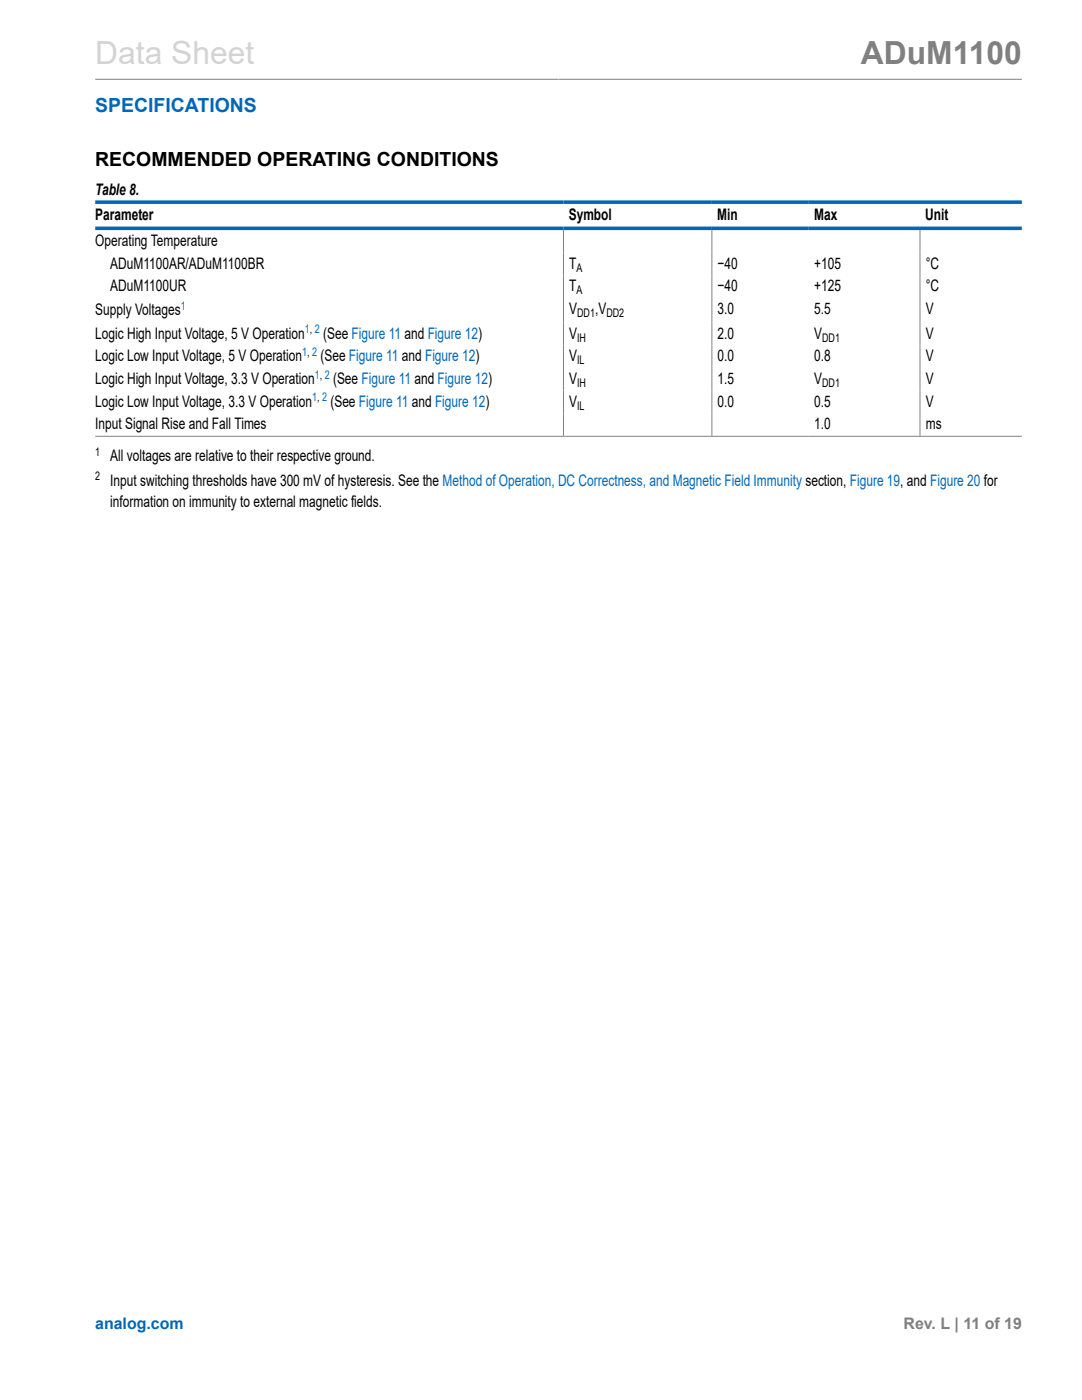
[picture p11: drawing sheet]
<svg xmlns="http://www.w3.org/2000/svg" width="216mm" height="279mm" viewBox="0 0 216 279" stroke-linecap="round" stroke-linejoin="round" font-family="sans-serif">
<defs><g id="words">
<text font-size="6.3" fill="#d3d3d3" x="19" y="12.7">Data Sheet</text>
<text font-size="6.3" fill="#808080" x="171.8" y="12.7">ADuM1100</text>
<text font-size="3.9" fill="#0067b8" x="19" y="22.3">SPECIFICATIONS</text>
<text font-size="3.9" x="19" y="33.2">RECOMMENDED OPERATING CONDITIONS</text>
<g font-size="3.2">
<text x="19" y="39">Table 8.</text>
<text x="19" y="43.9">Parameter</text>
<text x="113.5" y="43.9">Symbol</text>
<text x="143.1" y="43.9">Min</text>
<text x="162.4" y="43.9">Max</text>
<text x="184.6" y="43.9">Unit</text>
<text x="19" y="49.1">Operating Temperature</text>
<text x="22" y="53.6">ADuM1100AR/ADuM1100BR</text>
<text x="113.6" y="53.6">T</text>
<text x="143.2" y="53.6">−40</text>
<text x="162.4" y="53.6">+105</text>
<text x="184.7" y="53.6">°C</text>
<text x="22" y="58.1">ADuM1100UR</text>
<text x="113.6" y="58.1">T</text>
<text x="143.2" y="58.1">−40</text>
<text x="162.4" y="58.1">+125</text>
<text x="184.7" y="58.1">°C</text>
<text x="19" y="62.9">Supply Voltages</text>
<text x="113.6" y="62.6">V</text>
<text x="118.7" y="62.6">,V</text>
<text x="143.2" y="62.6">3.0</text>
<text x="162.4" y="62.6">5.5</text>
<text x="184.7" y="62.6">V</text>
<text x="19" y="67.6">Logic High Input Voltage, 5 V Operation</text>
<text x="64.5" y="67.6">(See Figure 11 and Figure 12)</text>
<text x="113.6" y="67.6">V</text>
<text x="143.2" y="67.6">2.0</text>
<text x="162.5" y="67.6">V</text>
<text x="184.7" y="67.6">V</text>
<text x="19" y="72.1">Logic Low Input Voltage, 5 V Operation</text>
<text x="19" y="76.6">Logic High Input Voltage, 3.3 V Operation</text>
<text x="63.9" y="72.1">(See Figure 11 and Figure 12)</text>
<text x="66.5" y="76.6">(See Figure 11 and Figure 12)</text>
<text x="113.6" y="72.1">V</text>
<text x="113.6" y="76.6">V</text>
<text x="143.2" y="72.1">0.0</text>
<text x="143.2" y="76.6">1.5</text>
<text x="162.4" y="72.1">0.8</text>
<text x="162.5" y="76.6">V</text>
<text x="184.7" y="72.1">V</text>
<text x="184.7" y="76.6">V</text>
<text x="19" y="81.1">Logic Low Input Voltage, 3.3 V Operation</text>
<text x="65.9" y="81.1">(See Figure 11 and Figure 12)</text>
<text x="113.6" y="81.1">V</text>
<text x="143.2" y="81.1">0.0</text>
<text x="162.4" y="81.1">0.5</text>
<text x="184.7" y="81.1">V</text>
<text x="19" y="85.6">Input Signal Rise and Fall Times</text>
<text x="162.4" y="85.6">1.0</text>
<text x="184.7" y="85.6">ms</text>
<text x="22" y="92">All voltages are relative to their respective ground.</text>
<text x="22" y="96.9">Input switching thresholds have 300 mV of hysteresis. See the Method of Operation, DC Correctness, and Magnetic Field Immunity section, Figure 19, and Figure 20 for</text>
<text x="22" y="101.2">information on immunity to external magnetic fields.</text>
</g>
<text font-size="3.2" fill="#0067b8" x="19" y="265.3">analog.com</text>
<text font-size="3.2" fill="#808080" x="180.3" y="265.3">Rev. L | 11 of 19</text>
<g font-size="2.4">
<text x="115" y="54.2">A</text>
<text x="115" y="58.8">A</text>
<text x="115.2" y="63.3">DD1</text>
<text x="121" y="63.3">DD2</text>
<text x="115.2" y="68.2">IH</text>
<text x="164" y="68.2">DD1</text>
<text x="115.2" y="72.7">IL</text>
<text x="115.2" y="77.2">IH</text>
<text x="164" y="77.2">DD1</text>
<text x="115.2" y="81.8">IL</text>
<text x="19" y="91">1</text>
<text x="19" y="95.9">2</text>
</g>
<g font-size="2.4" fill="#0067b8">
<text x="36.1" y="61.8">1</text>
<text x="60.3" y="71">1, 2</text>
<text x="60.8" y="66.5">1, 2</text>
<text x="62.8" y="75.6">1, 2</text>
<text x="62.3" y="80.1">1, 2</text>
</g>
</g></defs>
<path d="M19 15.8h184.9M112.4 45.9v41.1M142 45.9v41.1M183.6 45.9v41.1M19 87.1h184.9" fill="none" stroke="#808080" stroke-width=".2"/>
<path d="M19 40.3h184.9M19 45.6h184.9" fill="none" stroke="#0067b8" stroke-width=".71"/>
<use href="#words"/>
</svg>
